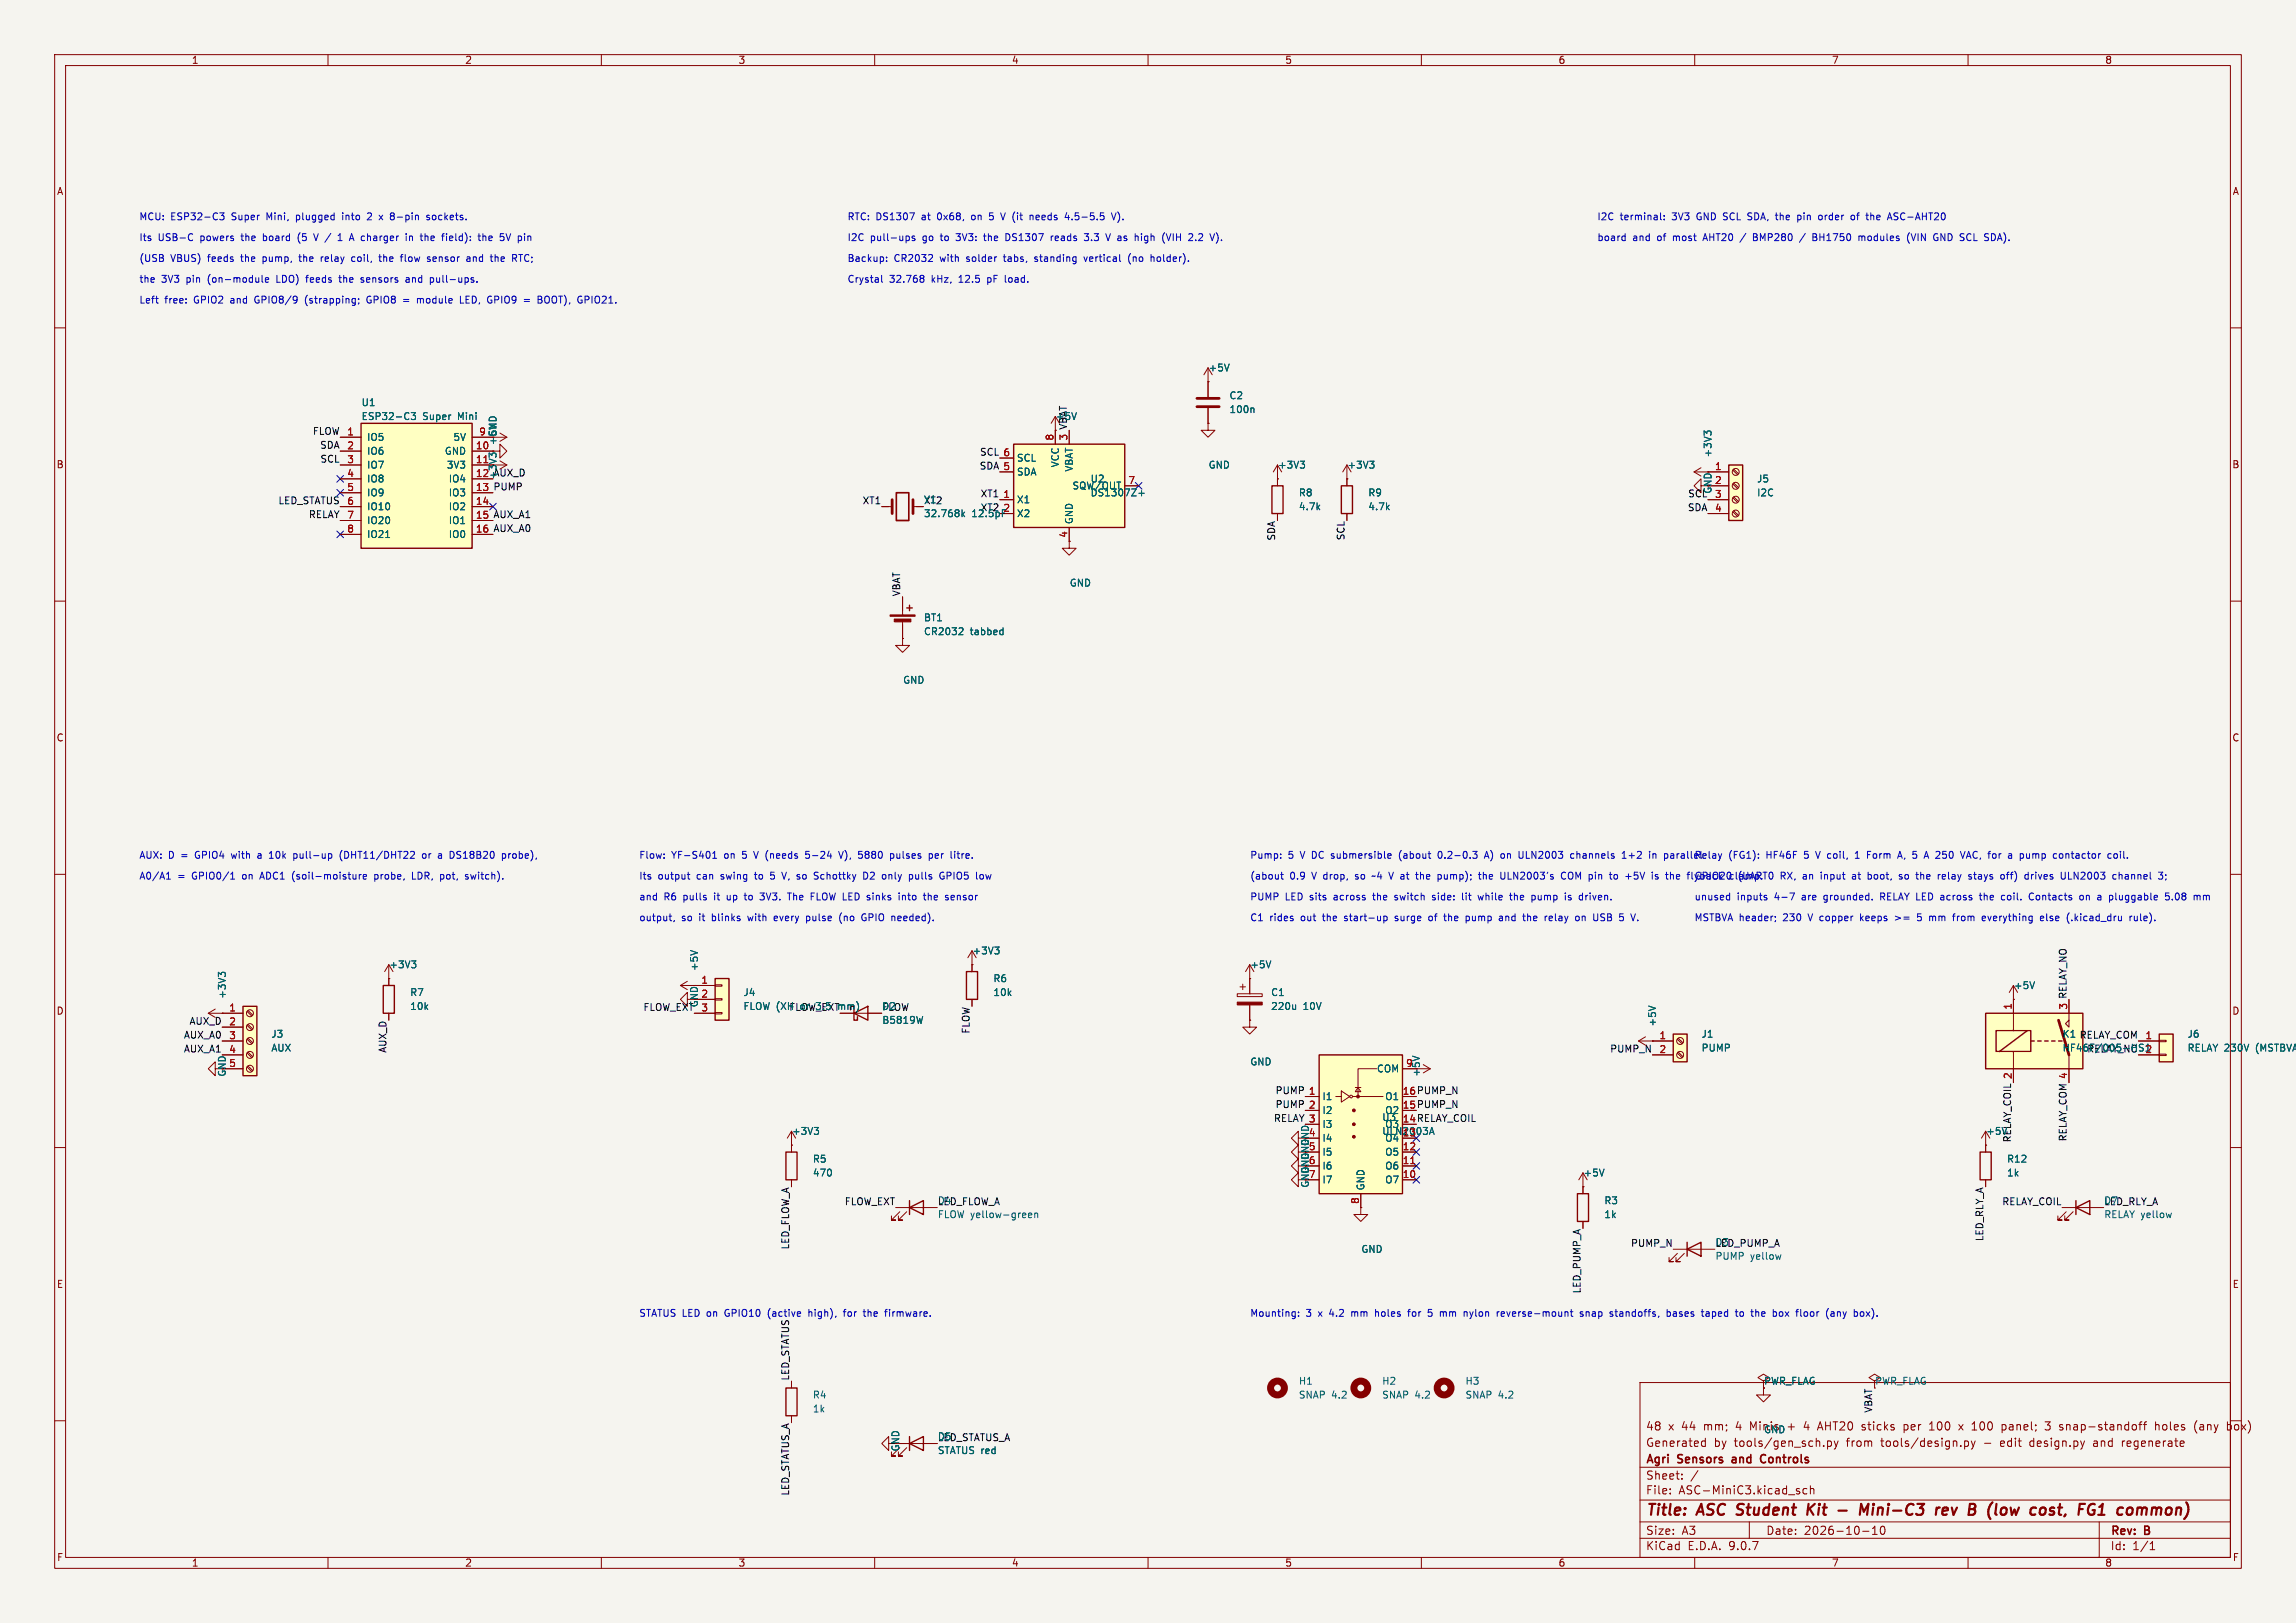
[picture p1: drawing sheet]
<svg xmlns="http://www.w3.org/2000/svg" width="420mm" height="297mm" viewBox="0 0 420 297" stroke-linecap="round" stroke-linejoin="round" font-family="sans-serif">
<defs><g id="words">
<g font-size="2.8" fill="#840000">
<text x="301" y="277.9">Title:</text>
<text x="310.6" y="277.9">ASC Student</text>
<text x="332.2" y="277.9">Kit</text>
<text x="343.5" y="277.9">Mini-C3</text>
<text x="358.2" y="277.9">rev</text>
<text x="365" y="277.9">B</text>
<text x="369.3" y="277.9">(low</text>
<text x="377.9" y="277.9">cost,</text>
<text x="387.5" y="277.9">FG1</text>
<text x="395.4" y="277.9">common)</text>
</g>
<g font-size="2.1" fill="#840000">
<text x="301" y="262">48</text>
<text x="305.1" y="262">x</text>
<text x="307.7" y="262">44</text>
<text x="311.8" y="262">mm;</text>
<text x="317.8" y="262">4</text>
<text x="320.6" y="262">Minis</text>
<text x="327.6" y="262">+</text>
<text x="330.7" y="262">4</text>
<text x="333.5" y="262">AHT20</text>
<text x="341.6" y="262">sticks</text>
<text x="349.4" y="262">per</text>
<text x="354.3" y="262">100</text>
<text x="359.9" y="262">x</text>
<text x="362.4" y="262">100</text>
<text x="368" y="262">panel;</text>
<text x="376.1" y="262">3</text>
<text x="378.9" y="262">snap-standoff</text>
<text x="396.5" y="262">holes</text>
<text x="403.8" y="262">(any</text>
<text x="410" y="262">box)</text>
<text x="301" y="268.2">Agri</text>
<text x="301" y="265">Generated</text>
<text x="307" y="268.2">Sensors</text>
<text x="313.5" y="265">by</text>
<text x="317.3" y="265">tools/gen_sch.py</text>
<text x="317.5" y="268.2">and</text>
<text x="323.4" y="268.2">Controls</text>
<text x="338" y="265">from</text>
<text x="344.4" y="265">tools/design.py</text>
<text x="363.3" y="265">-</text>
<text x="366.5" y="265">edit</text>
<text x="372" y="265">design.py</text>
<text x="383.8" y="265">and</text>
<text x="389.2" y="265">regenerate</text>
<text x="301" y="273.7">File:</text>
<text x="301" y="271">Sheet:</text>
<text x="307.1" y="273.7">ASC-MiniC3.kicad_sch</text>
<text x="301" y="281.1">Size:</text>
<text x="307.6" y="281.1">A3</text>
<text x="323" y="281.1">Date:</text>
<text x="330" y="281.1">2026-10-10</text>
<text x="386" y="281.3">Rev:</text>
<text x="392.4" y="281.3">B</text>
<text x="301" y="283.9">KiCad</text>
<text x="308.7" y="283.9">E.D.A.</text>
<text x="316.3" y="283.9">9.0.7</text>
<text x="386" y="283.9">Id:</text>
<text x="390.1" y="283.9">1/1</text>
</g>
<g font-size="1.8" fill="#840000">
<text x="35" y="11.9">1</text>
<text x="85" y="11.9">2</text>
<text x="135" y="11.9">3</text>
<text x="185" y="11.9">4</text>
<text x="235" y="11.9">5</text>
<text x="285" y="11.9">6</text>
<text x="335" y="11.9">7</text>
<text x="385" y="11.9">8</text>
<text x="10.3" y="35.9">A</text>
<text x="408.3" y="35.9">A</text>
<text x="10.3" y="85.9">B</text>
<text x="91" y="87.8" transform="rotate(-90 91 87.8)">+3V3</text>
<text x="408.2" y="85.9">B</text>
<text x="313.3" y="90.4" transform="rotate(-90 313.3 90.4)">GND</text>
<text x="195.3" y="98.5" transform="rotate(-90 195.3 98.5)">4</text>
<text x="10.3" y="135.9">C</text>
<text x="408.2" y="135.9">C</text>
<text x="10.3" y="185.9">D</text>
<text x="127.9" y="184.4" transform="rotate(-90 127.9 184.4)">GND</text>
<text x="408.2" y="185.9">D</text>
<text x="41.5" y="197.1" transform="rotate(-90 41.5 197.1)">GND</text>
<text x="259.9" y="197.1" transform="rotate(-90 259.9 197.1)">+5V</text>
<text x="256.5" y="200.4">16 PUMP_N</text>
<text x="256.5" y="202.9">15 PUMP_N</text>
<text x="239.3" y="208">4</text>
<text x="252.7" y="207.9">ULN2003A</text>
<text x="256.5" y="205.5">14 RELAY_COIL</text>
<text x="239.6" y="217.4" transform="rotate(-90 239.6 217.4)">GND</text>
<text x="10.3" y="235.9">E</text>
<text x="408.3" y="235.9">E</text>
<text x="322.6" y="253.6">PWR_FLAG</text>
<text x="164.7" y="265.7" transform="rotate(-90 164.7 265.7)">GND</text>
<text x="10.3" y="285.9">F</text>
<text x="35" y="286.9">1</text>
<text x="85" y="286.9">2</text>
<text x="135" y="286.9">3</text>
<text x="185" y="286.9">4</text>
<text x="235" y="286.9">5</text>
<text x="285" y="286.9">6</text>
<text x="335" y="286.9">7</text>
<text x="385" y="286.9">8</text>
<text x="408.3" y="285.9">F</text>
</g>
<g font-size="1.8" fill="#0000c2">
<text x="25.4" y="40.4">MCU:</text>
<text x="31.2" y="40.4">ESP32-C3</text>
<text x="42.5" y="40.4">Super</text>
<text x="49.1" y="40.4">Mini,</text>
<text x="54.6" y="40.4">plugged</text>
<text x="63.3" y="40.4">into</text>
<text x="68.1" y="40.4">2</text>
<text x="70.5" y="40.4">x</text>
<text x="72.7" y="40.4">8-pin</text>
<text x="79.5" y="40.4">sockets.</text>
<text x="154.9" y="40.4">RTC: DS1307</text>
<text x="168.7" y="40.4">at</text>
<text x="171.8" y="40.4">0x68,</text>
<text x="178.2" y="40.4">on</text>
<text x="181.7" y="40.4">5</text>
<text x="184" y="40.4">V (it</text>
<text x="189.6" y="40.4">needs</text>
<text x="196.3" y="40.4">4.5-5.5</text>
<text x="205.1" y="40.4">V).</text>
<text x="292.1" y="40.4">I2C</text>
<text x="296.4" y="40.4">terminal:</text>
<text x="306" y="40.4">3V3</text>
<text x="310.7" y="40.4">GND SCL SDA, the</text>
<text x="329.9" y="40.4">pin</text>
<text x="333.9" y="40.4">order</text>
<text x="340.1" y="40.4">of</text>
<text x="343.1" y="40.4">the</text>
<text x="347.3" y="40.4">ASC-AHT20</text>
<text x="25.4" y="44.2">Its</text>
<text x="28.9" y="44.2">USB-C</text>
<text x="36.8" y="44.2">powers</text>
<text x="44.5" y="44.2">the</text>
<text x="48.6" y="44.2">board</text>
<text x="55.1" y="44.2">(5</text>
<text x="58.4" y="44.2">V /</text>
<text x="63.1" y="44.2">1</text>
<text x="65.5" y="44.2">A charger</text>
<text x="76.1" y="44.2">in</text>
<text x="79.1" y="44.2">the</text>
<text x="83.2" y="44.2">field):</text>
<text x="90.1" y="44.2">the</text>
<text x="94.2" y="44.2">5V</text>
<text x="154.9" y="44.2">I2C</text>
<text x="159.2" y="44.2">pull-ups</text>
<text x="168.9" y="44.2">go</text>
<text x="172.4" y="44.2">to</text>
<text x="175.4" y="44.2">3V3:</text>
<text x="180.7" y="44.2">the</text>
<text x="184.8" y="44.2">DS1307</text>
<text x="193.3" y="44.2">reads</text>
<text x="199.7" y="44.2">3.3</text>
<text x="203.9" y="44.2">V as</text>
<text x="209.5" y="44.2">high</text>
<text x="214.7" y="44.2">(VIH</text>
<text x="219.8" y="44.2">2.2</text>
<text x="292.1" y="44.2">board</text>
<text x="298.7" y="44.2">and</text>
<text x="303.3" y="44.2">of</text>
<text x="306.3" y="44.2">most</text>
<text x="312.1" y="44.2">AHT20</text>
<text x="321.6" y="44.2">BMP280</text>
<text x="332.9" y="44.2">BH1750</text>
<text x="341.5" y="44.2">modules</text>
<text x="350.6" y="44.2">(VIN</text>
<text x="355.6" y="44.2">GND SCL SDA).</text>
<text x="25.4" y="51.8">the</text>
<text x="25.4" y="48">(USB</text>
<text x="29.5" y="51.8">3V3</text>
<text x="31.2" y="48">VBUS)</text>
<text x="34.2" y="51.8">pin</text>
<text x="38.1" y="48">feeds</text>
<text x="38.3" y="51.8">(on-module</text>
<text x="44.4" y="48">the</text>
<text x="48.5" y="48">pump,</text>
<text x="51.1" y="51.8">LDO)</text>
<text x="55.4" y="48">the</text>
<text x="56.7" y="51.8">feeds</text>
<text x="59.6" y="48">relay</text>
<text x="63" y="51.8">the</text>
<text x="65.4" y="48">coil,</text>
<text x="67.1" y="51.8">sensors</text>
<text x="70.7" y="48">the</text>
<text x="74.8" y="48">flow</text>
<text x="75.5" y="51.8">and</text>
<text x="79.9" y="48">sensor</text>
<text x="80.1" y="51.8">pull-ups.</text>
<text x="87.3" y="48">and</text>
<text x="91.9" y="48">the</text>
<text x="96" y="48">RTC;</text>
<text x="154.9" y="48">Backup:</text>
<text x="154.9" y="51.8">Crystal</text>
<text x="162.7" y="51.8">32.768</text>
<text x="163.5" y="48">CR2032</text>
<text x="170.5" y="51.8">kHz,</text>
<text x="172.1" y="48">with</text>
<text x="175.7" y="51.8">12.5</text>
<text x="177.1" y="48">solder</text>
<text x="181.1" y="51.8">pF</text>
<text x="184.1" y="48">tabs,</text>
<text x="184.5" y="51.8">load.</text>
<text x="189.9" y="48">standing</text>
<text x="199.2" y="48">vertical</text>
<text x="207.5" y="48">(no</text>
<text x="211.8" y="48">holder).</text>
<text x="25.4" y="55.6">Left</text>
<text x="30.1" y="55.6">free:</text>
<text x="35.6" y="55.6">GPIO2</text>
<text x="42.5" y="55.6">and</text>
<text x="47.1" y="55.6">GPIO8/9</text>
<text x="56.5" y="55.6">(strapping;</text>
<text x="68" y="55.6">GPIO8</text>
<text x="74.8" y="55.6">=</text>
<text x="77.6" y="55.6">module</text>
<text x="85.6" y="55.6">LED,</text>
<text x="90.9" y="55.6">GPIO9</text>
<text x="97.7" y="55.6">=</text>
<text x="100.5" y="55.6">BOOT),</text>
<text x="108" y="55.6">GPIO21.</text>
<text x="25.4" y="157.2">AUX:</text>
<text x="25.4" y="161">A0/A1</text>
<text x="30.8" y="157.2">D =</text>
<text x="32.5" y="161">=</text>
<text x="35.2" y="161">GPIO0/1</text>
<text x="36" y="157.2">GPIO4</text>
<text x="42.8" y="157.2">with</text>
<text x="44.6" y="161">on</text>
<text x="47.8" y="157.2">a</text>
<text x="48.1" y="161">ADC1</text>
<text x="50.1" y="157.2">10k</text>
<text x="54.1" y="161">(soil-moisture</text>
<text x="54.8" y="157.2">pull-up</text>
<text x="63.4" y="157.2">(DHT11/DHT22</text>
<text x="69.4" y="161">probe,</text>
<text x="76.5" y="161">LDR,</text>
<text x="78.8" y="157.2">or</text>
<text x="81.8" y="161">pot,</text>
<text x="81.9" y="157.2">a</text>
<text x="84.2" y="157.2">DS18B20</text>
<text x="86.6" y="161">switch).</text>
<text x="93.9" y="157.2">probe),</text>
<text x="116.8" y="161">Its</text>
<text x="116.8" y="157.2">Flow:</text>
<text x="120.4" y="161">output</text>
<text x="122.8" y="157.2">YF-S401</text>
<text x="127.6" y="161">can</text>
<text x="132.1" y="161">swing</text>
<text x="132.6" y="157.2">on</text>
<text x="136.1" y="157.2">5</text>
<text x="138.5" y="157.2">V (needs</text>
<text x="138.6" y="161">to</text>
<text x="141.6" y="161">5</text>
<text x="144" y="161">V, so</text>
<text x="148.2" y="157.2">5-24</text>
<text x="150.2" y="161">Schottky</text>
<text x="154.6" y="157.2">V),</text>
<text x="158.3" y="157.2">5880</text>
<text x="159.4" y="161">D2</text>
<text x="163.1" y="161">only</text>
<text x="164.3" y="157.2">pulses</text>
<text x="168.2" y="161">pulls</text>
<text x="171.6" y="157.2">per</text>
<text x="174" y="161">GPIO5</text>
<text x="175.8" y="157.2">litre.</text>
<text x="180.9" y="161">low</text>
<text x="228.6" y="161">(about</text>
<text x="228.6" y="157.2">Pump:</text>
<text x="235.6" y="157.2">5</text>
<text x="235.9" y="161">0.9</text>
<text x="238" y="157.2">V DC submersible</text>
<text x="240.1" y="161">V drop,</text>
<text x="248.4" y="161">so</text>
<text x="251.7" y="161">~4</text>
<text x="255" y="161">V at</text>
<text x="256.6" y="157.2">(about</text>
<text x="260.3" y="161">the</text>
<text x="263.9" y="157.2">0.2-0.3</text>
<text x="264.5" y="161">pump);</text>
<text x="272.2" y="161">the</text>
<text x="272.7" y="157.2">A)</text>
<text x="275.8" y="157.2">on</text>
<text x="276.4" y="161">ULN2003's</text>
<text x="279.3" y="157.2">ULN2003</text>
<text x="287.7" y="161">COM pin</text>
<text x="289" y="157.2">channels</text>
<text x="297" y="161">to</text>
<text x="298.6" y="157.2">1+2</text>
<text x="300" y="161">+5V</text>
<text x="303.8" y="157.2">in</text>
<text x="305.1" y="161">is</text>
<text x="306.7" y="157.2">parallel</text>
<text x="307.9" y="161">theGPIO20</text>
<text x="309.9" y="157.2">Relay</text>
<text x="312" y="161">flyback (UART0</text>
<text x="316.2" y="157.2">(FG1):</text>
<text x="320" y="161">clamp. RX,</text>
<text x="323.2" y="157.2">HF46F</text>
<text x="330.1" y="161">an</text>
<text x="330.3" y="157.2">5</text>
<text x="332.7" y="157.2">V coil,</text>
<text x="333.6" y="161">input</text>
<text x="339.5" y="161">at</text>
<text x="342.5" y="161">boot,</text>
<text x="342.6" y="157.2">Form</text>
<text x="348.5" y="161">so</text>
<text x="348.5" y="157.2">A, 5</text>
<text x="351.8" y="161">the</text>
<text x="353.8" y="157.2">A 250</text>
<text x="356" y="161">relay</text>
<text x="360.8" y="157.2">VAC, for</text>
<text x="361.8" y="161">stays</text>
<text x="367.9" y="161">off)</text>
<text x="369.9" y="157.2">a</text>
<text x="372.2" y="157.2">pump</text>
<text x="372.5" y="161">drives</text>
<text x="378.5" y="157.2">contactor</text>
<text x="379.3" y="161">ULN2003</text>
<text x="388.7" y="157.2">coil.</text>
<text x="389" y="161">channel</text>
<text x="116.8" y="164.9">and</text>
<text x="121.5" y="164.9">R6</text>
<text x="125.1" y="164.9">pulls</text>
<text x="130.9" y="164.9">it</text>
<text x="133.4" y="164.9">up</text>
<text x="136.9" y="164.9">to</text>
<text x="140" y="164.9">3V3.</text>
<text x="145.2" y="164.9">The</text>
<text x="149.6" y="164.9">FLOW LED sinks</text>
<text x="166.3" y="164.9">into</text>
<text x="171.1" y="164.9">the</text>
<text x="175.2" y="164.9">sensor</text>
<text x="228.6" y="164.9">PUMP</text>
<text x="235.1" y="164.9">LED sits</text>
<text x="244.3" y="164.9">across</text>
<text x="251.7" y="164.9">the</text>
<text x="255.8" y="164.9">switch</text>
<text x="262.9" y="164.9">side:</text>
<text x="268.5" y="164.9">lit</text>
<text x="271.7" y="164.9">while</text>
<text x="277.7" y="164.9">the</text>
<text x="281.9" y="164.9">pump</text>
<text x="288.2" y="164.9">is</text>
<text x="291" y="164.9">driven.</text>
<text x="309.9" y="164.9">unused</text>
<text x="317.8" y="164.9">inputs</text>
<text x="324.7" y="164.9">4-7</text>
<text x="329.9" y="164.9">are</text>
<text x="334.1" y="164.9">grounded.</text>
<text x="344.6" y="164.9">RELAY LED across</text>
<text x="363.5" y="164.9">the</text>
<text x="367.6" y="164.9">coil.</text>
<text x="372.9" y="164.9">Contacts</text>
<text x="382.3" y="164.9">on</text>
<text x="385.8" y="164.9">a</text>
<text x="388.1" y="164.9">pluggable</text>
<text x="398.6" y="164.9">5.08</text>
<text x="404" y="164.9">mm</text>
<text x="116.8" y="168.7">output,</text>
<text x="124.7" y="168.7">so</text>
<text x="128" y="168.7">it</text>
<text x="130.5" y="168.7">blinks</text>
<text x="137.3" y="168.7">with</text>
<text x="142.3" y="168.7">every</text>
<text x="148.4" y="168.7">pulse</text>
<text x="154.6" y="168.7">(no</text>
<text x="158.9" y="168.7">GPIO needed).</text>
<text x="228.6" y="168.7">C1</text>
<text x="232.3" y="168.7">rides</text>
<text x="238.1" y="168.7">out</text>
<text x="242.3" y="168.7">the</text>
<text x="246.4" y="168.7">start-up</text>
<text x="255.9" y="168.7">surge</text>
<text x="262.2" y="168.7">of</text>
<text x="265.3" y="168.7">the</text>
<text x="269.4" y="168.7">pump</text>
<text x="275.7" y="168.7">and</text>
<text x="280.3" y="168.7">the</text>
<text x="284.5" y="168.7">relay</text>
<text x="290.3" y="168.7">on</text>
<text x="293.8" y="168.7">USB</text>
<text x="298.8" y="168.7">5</text>
<text x="309.9" y="168.7">MSTBVA header;</text>
<text x="326.3" y="168.7">230</text>
<text x="331.1" y="168.7">V copper</text>
<text x="341" y="168.7">keeps</text>
<text x="347.5" y="168.7">&gt;=</text>
<text x="351.8" y="168.7">5</text>
<text x="354.2" y="168.7">mm</text>
<text x="358.8" y="168.7">from</text>
<text x="364.3" y="168.7">everything</text>
<text x="375.1" y="168.7">else</text>
<text x="380.2" y="168.7">(.kicad_dru</text>
<text x="391.9" y="168.7">rule).</text>
<text x="116.8" y="241">STATUS LED on</text>
<text x="132.9" y="241">GPIO10</text>
<text x="140.9" y="241">(active</text>
<text x="148.6" y="241">high),</text>
<text x="155.3" y="241">for</text>
<text x="159.1" y="241">the</text>
<text x="163.2" y="241">firmware.</text>
<text x="228.6" y="241">Mounting:</text>
<text x="238.9" y="241">3</text>
<text x="241.3" y="241">x</text>
<text x="243.5" y="241">4.2</text>
<text x="247.7" y="241">mm</text>
<text x="252.2" y="241">holes</text>
<text x="258.5" y="241">for</text>
<text x="262.3" y="241">5</text>
<text x="264.7" y="241">mm</text>
<text x="269.3" y="241">nylon</text>
<text x="275.5" y="241">reverse-mount</text>
<text x="290.9" y="241">snap</text>
<text x="296.6" y="241">standoffs,</text>
<text x="307.2" y="241">bases</text>
<text x="313.8" y="241">taped</text>
<text x="320.2" y="241">to</text>
<text x="323.3" y="241">the</text>
<text x="327.4" y="241">box</text>
<text x="331.9" y="241">floor</text>
<text x="337.6" y="241">(any</text>
<text x="342.8" y="241">box).</text>
</g>
<g font-size="1.8" fill="#006464">
<text x="221" y="68.2">+5V</text>
<text x="66" y="77.1">ESP32-C3</text>
<text x="66" y="74.5">U1</text>
<text x="77.3" y="77.1">Super</text>
<text x="83.9" y="77.1">Mini</text>
<text x="193" y="77.1">+5V</text>
<text x="224.8" y="73.3">C2</text>
<text x="224.8" y="75.8">100n</text>
<text x="67.1" y="80.9">IO5</text>
<text x="67.1" y="83.4">IO6</text>
<text x="81.3" y="83.4">GND</text>
<text x="82.8" y="80.9">5V</text>
<text x="91" y="81.6" transform="rotate(-90 91 81.6)">+5V</text>
<text x="91" y="80" transform="rotate(-90 91 80)">GND</text>
<text x="313.3" y="83.8" transform="rotate(-90 313.3 83.8)">+3V3</text>
<text x="67.1" y="86">IO7</text>
<text x="67.1" y="88.5">IO8</text>
<text x="81.6" y="86">3V3</text>
<text x="82" y="88.5">IO4</text>
<text x="185.9" y="84.7">SCL</text>
<text x="185.9" y="87.2">SDA</text>
<text x="193.9" y="85.6" transform="rotate(-90 193.9 85.6)">VCC</text>
<text x="196.1" y="89.8">SQW/OUT</text>
<text x="196.4" y="86.4" transform="rotate(-90 196.4 86.4)">VBAT</text>
<text x="199.4" y="88.5">U2</text>
<text x="221" y="86">GND</text>
<text x="233.7" y="86">+3V3</text>
<text x="246.4" y="86">+3V3</text>
<text x="321.3" y="88.5">J5</text>
<text x="67.1" y="91">IO9</text>
<text x="67.1" y="93.6">IO10</text>
<text x="82" y="91">IO3</text>
<text x="82" y="93.6">IO2</text>
<text x="168.9" y="92.3">Y1</text>
<text x="168.9" y="94.8">32.768k</text>
<text x="177.8" y="94.8">12.5pF</text>
<text x="179.3" y="93.6">XT2</text>
<text x="183.4" y="93.7">2</text>
<text x="185.9" y="92.3">X1</text>
<text x="185.9" y="94.8">X2</text>
<text x="199.4" y="91">DS1307Z+</text>
<text x="237.5" y="91">R8</text>
<text x="237.5" y="93.6">4.7k</text>
<text x="250.2" y="91">R9</text>
<text x="250.2" y="93.6">4.7k</text>
<text x="308.7" y="91.1">SCL</text>
<text x="321.3" y="91">I2C</text>
<text x="67.1" y="96.1">IO20</text>
<text x="67.1" y="98.7">IO21</text>
<text x="82" y="96.1">IO1</text>
<text x="82" y="98.7">IO0</text>
<text x="196.4" y="96" transform="rotate(-90 196.4 96)">GND</text>
<text x="195.6" y="107.5">GND</text>
<text x="168.9" y="113.9">BT1</text>
<text x="168.9" y="116.4">CR2032</text>
<text x="177.5" y="116.4">tabbed</text>
<text x="165.1" y="125.3">GND</text>
<text x="71.1" y="177.4">+3V3</text>
<text x="127.9" y="177.8" transform="rotate(-90 127.9 177.8)">+5V</text>
<text x="177.8" y="174.9">+3V3</text>
<text x="181.6" y="179.9">R6</text>
<text x="228.6" y="177.4">+5V</text>
<text x="41.5" y="182.9" transform="rotate(-90 41.5 182.9)">+3V3</text>
<text x="74.9" y="182.5">R7</text>
<text x="74.9" y="185">10k</text>
<text x="135.9" y="182.5">J4</text>
<text x="135.9" y="185">FLOW (XH</text>
<text x="146.5" y="185">or</text>
<text x="149.6" y="185">3.5</text>
<text x="153.8" y="185">mm)</text>
<text x="161.3" y="185">D2</text>
<text x="181.6" y="182.5">10k</text>
<text x="232.4" y="182.5">C1</text>
<text x="232.4" y="185">220u</text>
<text x="238.4" y="185">10V</text>
<text x="368.3" y="181.2">+5V</text>
<text x="49.5" y="190.1">J3</text>
<text x="161.3" y="187.6">B5819W</text>
<text x="303.1" y="188" transform="rotate(-90 303.1 188)">+5V</text>
<text x="311.2" y="190.1">J1</text>
<text x="377.2" y="190.1">K1</text>
<text x="400.1" y="190.1">J6</text>
<text x="49.5" y="192.6">AUX</text>
<text x="228.6" y="195.2">GND</text>
<text x="251.8" y="196.4">COM</text>
<text x="311.2" y="192.6">PUMP</text>
<text x="377.2" y="192.6">HF46F/005-HS1</text>
<text x="381.7" y="192.7">RELAY_NO 2</text>
<text x="400.1" y="192.6">RELAY 230V</text>
<text x="412.7" y="192.6">(MSTBVA)</text>
<text x="241.8" y="201.5">I1</text>
<text x="253.3" y="201.5">O1</text>
<text x="144.8" y="207.9">+3V3</text>
<text x="239.6" y="209.8" transform="rotate(-90 239.6 209.8)">GND</text>
<text x="241.8" y="204.1">I2</text>
<text x="241.8" y="206.6">I3</text>
<text x="241.8" y="209.1">I4</text>
<text x="252.7" y="205.3">U3</text>
<text x="253.3" y="204.1">O2</text>
<text x="253.3" y="206.6">O3</text>
<text x="253.3" y="209.1">O4</text>
<text x="363.2" y="207.9">+5V</text>
<text x="368" y="209.1" transform="rotate(-90 368 209.1)">RELAY_COIL 2</text>
<text x="148.6" y="213">R5</text>
<text x="148.6" y="215.5">470</text>
<text x="239.3" y="210.6">5</text>
<text x="239.3" y="213.1">6</text>
<text x="239.3" y="215.6">7</text>
<text x="239.6" y="214.9" transform="rotate(-90 239.6 214.9)">GND</text>
<text x="241.8" y="211.7">I5</text>
<text x="241.8" y="214.2">I6</text>
<text x="253.3" y="211.7">O5</text>
<text x="253.3" y="214.2">O6</text>
<text x="289.6" y="215.5">+5V</text>
<text x="367" y="213">R12</text>
<text x="367" y="215.5">1k</text>
<text x="241.8" y="216.8">I7</text>
<text x="249.8" y="217.9" transform="rotate(-90 249.8 217.9)">GND</text>
<text x="253.3" y="216.8">O7</text>
<text x="293.4" y="220.6">R3</text>
<text x="171.5" y="223.1">FLOW yellow-green</text>
<text x="293.4" y="223.1">1k</text>
<text x="384.8" y="223.1">RELAY yellow</text>
<text x="248.9" y="229.5">GND</text>
<text x="313.7" y="230.7">PUMP</text>
<text x="320.2" y="230.7">yellow</text>
<text x="148.6" y="256.1">R4</text>
<text x="237.5" y="253.6">H1</text>
<text x="237.5" y="256.1">SNAP</text>
<text x="243.6" y="256.1">4.2</text>
<text x="252.7" y="253.6">H2</text>
<text x="252.7" y="256.1">SNAP</text>
<text x="258.8" y="256.1">4.2</text>
<text x="268" y="253.6">H3</text>
<text x="268" y="256.1">SNAP</text>
<text x="274" y="256.1">4.2</text>
<text x="342.9" y="253.6">PWR_FLAG</text>
<text x="148.6" y="258.7">1k</text>
<text x="171.5" y="263.8">D5</text>
<text x="322.6" y="262.5">GND</text>
<text x="171.5" y="266.3">STATUS red</text>
</g>
<g font-size="1.8" fill="#0f0f0f">
<text x="57.1" y="79.7">FLOW 1</text>
<text x="58.5" y="82.2">SDA</text>
<text x="179.2" y="83.5">SCL 6</text>
<text x="195.3" y="80.7" transform="rotate(-90 195.3 80.7)">3 VBAT</text>
<text x="58.5" y="84.7">SCL</text>
<text x="90.2" y="87.3">AUX_D</text>
<text x="90.2" y="89.8">PUMP</text>
<text x="179.1" y="86">SDA 5</text>
<text x="50.8" y="92.4">LED_STATUS 6</text>
<text x="56.4" y="94.9">RELAY 7</text>
<text x="90.2" y="94.9">AUX_A1</text>
<text x="157.7" y="92.4">XT1</text>
<text x="168.9" y="92.4">XT2</text>
<text x="179.3" y="91.1">XT1</text>
<text x="308.6" y="93.6">SDA</text>
<text x="90.2" y="97.4">AUX_A0</text>
<text x="233.3" y="99" transform="rotate(-90 233.3 99)">SDA</text>
<text x="246" y="99" transform="rotate(-90 246 99)">SCL</text>
<text x="164.8" y="109.2" transform="rotate(-90 164.8 109.2)">VBAT</text>
<text x="117.6" y="185.1">FLOW_EXT 3</text>
<text x="161.3" y="185.1">FLOW</text>
<text x="378.2" y="184.9" transform="rotate(-90 378.2 184.9)">3 RELAY_NO</text>
<text x="33.5" y="190.2">AUX_A0</text>
<text x="34.6" y="187.6">AUX_D</text>
<text x="177.5" y="189.3" transform="rotate(-90 177.5 189.3)">FLOW</text>
<text x="377.2" y="190.1">K1 RELAY_COM 1</text>
<text x="33.5" y="192.7">AUX_A1</text>
<text x="70.8" y="192.8" transform="rotate(-90 70.8 192.8)">AUX_D</text>
<text x="294.4" y="192.7">PUMP_N</text>
<text x="233.2" y="202.9">PUMP 2</text>
<text x="233.2" y="200.3">PUMP 1</text>
<text x="232.9" y="205.4">RELAY 3</text>
<text x="378.1" y="209" transform="rotate(-90 378.1 209)">RELAY_COM 4</text>
<text x="154.4" y="220.6">FLOW_EXT</text>
<text x="171.4" y="220.6">LED_FLOW_A</text>
<text x="171.5" y="220.6">D4</text>
<text x="366.2" y="220.6">RELAY_COIL</text>
<text x="384.8" y="220.6">LED_RLY_A</text>
<text x="384.8" y="220.6">D7</text>
<text x="362.9" y="227.2" transform="rotate(-90 362.9 227.2)">LED_RLY_A</text>
<text x="144.4" y="228.7" transform="rotate(-90 144.4 228.7)">LED_FLOW_A</text>
<text x="298.2" y="228.3">PUMP_N</text>
<text x="313.7" y="228.3">LED_PUMP_A</text>
<text x="313.7" y="228.2">D3</text>
<text x="289.2" y="236.8" transform="rotate(-90 289.2 236.8)">LED_PUMP_A</text>
<text x="144.4" y="252.7" transform="rotate(-90 144.4 252.7)">LED_STATUS</text>
<text x="171.4" y="263.8">LED_STATUS_A</text>
<text x="342.6" y="258.6" transform="rotate(-90 342.6 258.6)">VBAT</text>
<text x="144.4" y="273.8" transform="rotate(-90 144.4 273.8)">LED_STATUS_A</text>
</g>
<g font-size="1.8" fill="#a90000">
<text x="63.4" y="82.3">2</text>
<text x="63.4" y="79.8">1</text>
<text x="87" y="82.3">10</text>
<text x="87.6" y="79.8">9</text>
<text x="183.4" y="83.6">6</text>
<text x="192.8" y="80.7" transform="rotate(-90 192.8 80.7)">8</text>
<text x="195.3" y="80.7" transform="rotate(-90 195.3 80.7)">3</text>
<text x="63.4" y="84.8">3</text>
<text x="63.4" y="87.4">4</text>
<text x="63.4" y="89.9">5</text>
<text x="87" y="84.8">11</text>
<text x="87" y="87.4">12</text>
<text x="87" y="89.9">13</text>
<text x="183.4" y="86.1">5</text>
<text x="206.3" y="88.6">7</text>
<text x="313.6" y="86.1">1</text>
<text x="313.6" y="88.6">2</text>
<text x="63.4" y="92.5">6</text>
<text x="63.4" y="95">7</text>
<text x="87" y="92.5">14</text>
<text x="87" y="95">15</text>
<text x="183.4" y="91.2">1</text>
<text x="313.6" y="91.2">3</text>
<text x="313.6" y="93.7">4</text>
<text x="63.4" y="97.5">8</text>
<text x="87" y="97.5">16</text>
<text x="41.8" y="185.2">1</text>
<text x="128.2" y="180.1">1</text>
<text x="128.2" y="182.6">2</text>
<text x="128.2" y="185.2">3</text>
<text x="368" y="184.9" transform="rotate(-90 368 184.9)">1</text>
<text x="378.2" y="184.9" transform="rotate(-90 378.2 184.9)">3</text>
<text x="41.8" y="187.7">2</text>
<text x="41.8" y="190.2">3</text>
<text x="303.5" y="190.2">1</text>
<text x="392.4" y="190.2">1</text>
<text x="41.8" y="192.8">4</text>
<text x="41.8" y="195.3">5</text>
<text x="257.1" y="195.3">9</text>
<text x="303.5" y="192.8">2</text>
<text x="368" y="197.6" transform="rotate(-90 368 197.6)">2</text>
<text x="378.2" y="197.6" transform="rotate(-90 378.2 197.6)">4</text>
<text x="392.4" y="192.8">2</text>
<text x="239.3" y="200.4">1</text>
<text x="239.3" y="202.9">2</text>
<text x="256.5" y="200.4">16</text>
<text x="256.5" y="202.9">15</text>
<text x="239.3" y="205.5">3</text>
<text x="256.5" y="208">13</text>
<text x="256.5" y="205.5">14</text>
<text x="256.5" y="210.6">12</text>
<text x="256.5" y="213.1">11</text>
<text x="256.5" y="215.6">10</text>
<text x="248.7" y="220.4" transform="rotate(-90 248.7 220.4)">8</text>
</g>
</g></defs>
<path d="M0 0h420v297h-420z" fill="#f5f4ef" stroke="#f5f4ef" stroke-width=".18"/>
<g fill="none" stroke="#840000" stroke-width=".18">
<path d="M10 10h400v277h-400zM12 12h396v273h-396zM60 10v2M110 10v2M160 10v2M210 10v2M260 10v2M310 10v2M360 10v2M10 60h2M408 60h2M10 110h2"/>
<path d="M408 110h2M10 160h2M408 160h2M10 210h2M237.5 215.9v-1.3l-1.3 1.3 1.3 1.3v-1.3h1.3M408 210h2M300 253h108v32h-108zM10 260h2M300 278.5h108M300 274.5h108M300 268.5h108M305.5 273.2v.2"/>
<path d="M305.5 272.5v.1M307.7 270.5v.2M307.7 269.8v.1M310.6 269.1l-1.3 1.9M311.4 264.6h.5M311.4 263.8h.5M311.9 263.2v1.5M320 278.5v3M329 272.9l.2 .2-.2 .3M329 272.4l.2 .1M330.4 260.1l-.4 1.1h.9M330.5 272.5l-.4-.1-.3 .3v.4l.1 .2h.6"/>
<path d="M331.2 272.5l.2-.1 .3 .1 .1 .9M331.2 271.9v1.5M332.6 261.3h.7M332.9 260.2l-.5 1.5M334.3 263.8l.4-.1 .3 .3v.4l-.1 .2h-.6M334.3 263.7v1.5M335.5 263.7l.4 1M335.9 264.7l-.4 .5M336.2 263.7l-.3 1M340.6 261l.1 .1 .3 .1M340.6 261.6l.4 .1M341 260.7l-.3 .1-.1 .1"/>
<path d="M342.5 279.7l.4-.4v1.5M344.1 279.4l.2-.1a.8 .8 0 0 1 .5 .7 .8 .8 0 0 1-.5 .8l-.2-.2-.2-.4zM348.3 261.6h.6M348.3 260.8h.6M348.3 260.7v1.5M352.9 261.7h.9M353.1 260.5l.3-.3v1.5M358.3 260.7l.8 1M359.1 260.7l-.8 1M359.4 263.8l.4-.1 .3 .3v.4l-.2 .2h-.5M359.4 263.7v1.5M360.6 263.7l.3 1"/>
<path d="M360.9 264.7l-.3 .5M361.3 263.7l-.4 1M366.4 260.7l.4 .1 .1 .2v.5l-.5 .2M371.4 263.8v.7M374.1 260.2h.9l-.5 .6 .4 .1v.6l-.2 .2-.5-.1M378 260.7v1M378.2 260.7l-.2 .1M383.4 263.7l-.4 .1M383.5 264.1h-.3a.29 .29 0 0 0-.3 .3 .29 .29 0 0 0 .3 .3h.3M384 278.5v6.5M388.2 263.7v1M388.7 263.7l-.3 .1-.2 .2"/>
<path d="M392.1 260.7h.6M392.7 260.2l-.4 .2v1.3M394.3 260.8l.2-.1 .4 .1v.9M394.3 260.2v1.5M396.1 260.7l-.4 .1-.1 .2 .1 .5 .4 .2M402.4 260.8h.6l.1 .9M403.1 261l-.5 .1a.29 .29 0 0 0-.2 .3 .29 .29 0 0 0 .2 .3l.5-.1M408 260h2M409.4 260.8l-.4-.1-.3 .3v.4l.2 .2h.5M60 285v2M110 285v2M160 285v2"/>
<path d="M210 285v2M260 285v2M300 281.5h108M310 285v2M340.7 280.2h1.2M342.5 280.8h.9M360 285v2M393.3 283.6h.9M393.3 282.5l.4-.4v1.5"/>
</g>
<g fill="none" stroke="#840000" stroke-width=".4">
<path d="M330.8 275.2l-.2 2M331 276.1l.7 1.1M332 275.2l-1.3 1.1M336.3 276.4h1.5M340.2 277.2l.2-2 .5 1.4 .9-1.4-.3 2M342.6 275.9l-.1 1.3M342.7 275.2l-.1 .1 .1 .1M354.8 275.9l-.4 .1M355.3 276.5l1-.2v-.3l-.2-.1-.6 .1-.2 .9 .2 .3 .6-.1M357 275.9l.3 1.3 .7-1.3M361.3 275.6l-.3-.4h-.7l-.2 2M364.5 274.9a2.35 2.35 0 0 0-.4 3.1"/>
<path d="M368 277.2l.5-.9 .3 .9M376.5 275.9h.7M376.8 275.2l-.2 1.7 .1 .2 .3 .1M393.8 276l.5-.1 .2 .3M394.5 276.2l-.1 1M394.8 275.9l-.3 .3"/>
</g>
<path d="M316.9 267.2v.4M322.9 266.3a.74 .74 0 0 0-.9 .5 .74 .74 0 0 0 .5 .9l.4-.1" fill="none" stroke="#840000" stroke-width=".3"/>
<circle cx="233.7" cy="254" r="1.27" fill="none" stroke="#840000" stroke-width="1.3"/>
<path d="M130.8 179.1h2.5v7.6h-2.5z" fill="#ffffc2"/>
<path d="M130.8 179.1h2.5v7.6h-2.5z" fill="none" stroke="#840000" stroke-width=".25"/>
<g fill="none" stroke="#840000" stroke-width=".18">
<path d="M90.2 82.6h1.2v-1.3l1.3 1.3-1.3 1.2v-1.2M90.2 82.6h.1M90.2 85.1h2.5M91.4 84.3l1.3 .8M92.7 85.1l-1.3 .8M161.3 92.7h1.9M167 92.7h1.9M125.7 179.6l-1.2 .7M124.5 180.3h6.3M124.5 180.3l1.2 .8M127 182.9h3.8M127 185.4h3.8"/>
<path d="M130.8 180.2h1.3v.3h-1.3zM130.8 182.8h1.3v.2h-1.3zM130.8 185.3h1.3v.2h-1.3z"/>
</g>
<path d="M90 83.3l-.5-.4v.8M90 83.1l.2-.2h.3l.2 .2M176 93.3v1.3M176.1 94.1l.4 .5M176.5 93.7l-.5 .5M126.3 173.9l1.3 .5" fill="none" stroke="#006464" stroke-width=".18"/>
<path d="M163.2 91.4v2.6M167 91.4v2.6" fill="none" stroke="#840000" stroke-width=".51"/>
<path d="M164 90.2h2.2v5.1h-2.2z" fill="none" stroke="#840000" stroke-width=".3"/>
<path d="M44.4 184.2h2.6v12.7h-2.6z" fill="#ffffc2"/>
<path d="M44.4 184.2h2.6v12.7h-2.6zM70.1 180.3h2v5.1h-2z" fill="none" stroke="#840000" stroke-width=".25"/>
<g fill="none" stroke="#840000" stroke-width=".18">
<path d="M70.4 177.8l.7-1.3v3.8M71.1 179.1h.1M38.1 185.4h6.3M38.1 185.4l1.3 .8M39.4 195.6v-1.3l-1.3 1.3 1.3 1.3v-1.3h5M39.4 184.7l-1.3 .7M40.6 185.4h.1M40.6 188h3.8M40.6 190.5h3.8M40.6 193h3.8M45.2 185.1l.9 .8M45.2 187.6l.9 .9"/>
<path d="M45.2 190.2l.9 .8M45.2 192.7l.9 .8M45.2 195.2l.9 .9M45.4 184.9l.8 .9M45.4 187.5l.8 .8M45.4 190l.8 .8M45.4 192.5l.8 .9M45.4 195.1l.8 .8M71.1 185.4v1.3"/>
<circle cx="45.7" cy="185.4" r=".63"/>
<circle cx="45.7" cy="193" r=".63"/>
<circle cx="45.7" cy="195.6" r=".63"/>
<circle cx="45.7" cy="190.5" r=".63"/>
<circle cx="45.7" cy="188" r=".63"/>
</g>
<path d="M40.4 178.4l-.5-.5v.8M40.4 178.2l.3-.3h.3l.2 .3M75.3 175.8h.8l-.5 .5M75.8 176.3l.3 .3v.3l-.3 .2" fill="none" stroke="#006464" stroke-width=".18"/>
<path d="M185.4 81.3h20.3v15.2h-20.3z" fill="#ffffc2"/>
<path d="M185.4 81.3h20.3v15.2h-20.3zM232.7 88.9h2v5.1h-2zM245.4 88.9h2v5.1h-2z" fill="none" stroke="#840000" stroke-width=".25"/>
<g fill="none" stroke="#840000" stroke-width=".18">
<path d="M192.3 77.5l.7-1.3v5.1M193 78.7h.1M195.6 78.7v2.6M182.9 83.8h2.5M182.9 86.4h2.5M182.9 91.4h2.5M182.9 94h2.5M195.6 96.5v3.8h1.2l-1.2 1.3-1.3-1.3h1.3M205.7 88.9h2.6M233.7 87.6v1.3M233.7 94v1.3M245.6 86.4l.8-1.3v3.8"/>
<path d="M246.4 87.6h.1M246.4 94v1.3M309.9 86.4h2.5M309.9 86.4l1.2 .7M311.1 85.6l-1.2 .8"/>
</g>
<path d="M196.9 75.5l-.4 1.3M312.2 79.3l-.5-.4v.8M312.2 79.1l.3-.2h.3l.2 .2M208.3 90.3h1M208.8 89.8v.9M250.5 84.4h.8l-.4 .5M251.1 84.9l.2 .2v.3l-.2 .3" fill="none" stroke="#006464" stroke-width=".18"/>
<path d="M316.2 85.1h2.6v10.2h-2.6z" fill="#ffffc2"/>
<path d="M316.2 85.1h2.6v10.2h-2.6zM143.8 210.8h2v5.1h-2zM166.4 219.7v2.5M166.4 221l2.5-1.3v2.5zM143.8 254h2v5.1h-2zM166.4 264.2l2.5-1.3v2.5zM166.4 262.9v2.5" fill="none" stroke="#840000" stroke-width=".25"/>
<g fill="none" stroke="#840000" stroke-width=".18">
<path d="M312.4 86.4h3.8M312.4 88.9h3.8M312.4 91.4h3.8M312.4 94h3.8M317 86l.8 .9M317 88.6l.8 .8M317 91.1l.8 .8M317 93.6l.8 .9M317.1 85.9l.9 .8M317.1 88.4l.9 .8M317.1 90.9l.9 .9M317.1 93.5l.9 .8"/>
<path d="M144 208.3l.8-1.3v3.8M144.8 209.6h.1M144.8 215.9v1.3M237.5 213.4v-1.3l-1.3 1.3 1.3 1.2v-1.2h1.3M237.5 210.8v-1.2l-1.3 1.2 1.3 1.3v-1.3h1.3M237.5 208.3v-1.3l-1.3 1.3 1.3 1.3v-1.3h1.3M163.8 221h7.6M164.6 221.7l-1.5 1.6h.7h-.7v-.8M165.9 221.7l-1.6 1.6h.8h-.8v-.8M144.8 252.7v1.3M144.8 259.1v1.2M162.6 264.2v-1.3l-1.3 1.3 1.3 1.2v-1.2h8.8"/>
<path d="M164.6 264.9l-1.5 1.5h.7h-.7v-.7M165.9 264.9l-1.6 1.5h.8h-.8v-.7"/>
<circle cx="317.5" cy="86.4" r=".63"/>
<circle cx="317.5" cy="88.9" r=".63"/>
<circle cx="317.5" cy="94" r=".63"/>
<circle cx="317.5" cy="91.4" r=".63"/>
</g>
<path d="M148.9 206.3h.8l-.4 .5M149.5 206.8l.2 .2v.3l-.2 .3M239.3 210l-1.2 .7M188.1 222.4l.6-.1v-.3h-.4l-.2 .2 .1 .6h.5M189.3 222.1l.2-.1h.3v.8M189.3 222v.8" fill="none" stroke="#006464" stroke-width=".18"/>
<path d="M395 189.2h2.5v5.1h-2.5z" fill="#ffffc2"/>
<path d="M395 189.2h2.5v5.1h-2.5z" fill="none" stroke="#840000" stroke-width=".25"/>
<path d="M367.5 181.6l.8-1.3v2.6M368.3 182.9h.1M391.2 190.5h3.8M391.2 193h3.8M395 190.4h1.2v.2h-1.2zM395 192.9h1.2v.3h-1.2zM362.5 208.3l.7-1.3v2.6M363.2 209.6h.1M322.6 252.7l1-.6-1-.6-1 .6 1 .6v2.6h1.2l-1.2 1.2-1.3-1.2h1.3M342.9 252.7l1-.6-1-.6-1 .6 1 .6v1.3" fill="none" stroke="#840000" stroke-width=".18"/>
<path d="M372.2 179.6l-.5 1.3" fill="none" stroke="#006464" stroke-width=".18"/>
<path d="M363.2 185.4h17.8v10.2h-17.8z" fill="#ffffc2"/>
<path d="M368.3 182.9v5.7M368.3 192.4v5.7M378.5 182.9v5.1l-.7-.7 .7-.6M378.5 193v5.1M363.2 209.6v1.2M363.2 215.9v1.3M306.1 228.6h7.6M306.8 229.4l-1.5 1.5h.8h-.8v-.8M308.1 229.4l-1.5 1.5h.7h-.7v-.8M377.2 221h7.6M378 221.7l-1.6 1.6h.8h-.8v-.8M379.2 221.7l-1.5 1.6h.8h-.8v-.8" fill="none" stroke="#840000" stroke-width=".18"/>
<g fill="none" stroke="#840000" stroke-width=".25">
<path d="M363.2 185.4h17.8v10.2h-17.8zM365.1 188.6h6.4v3.8h-6.4zM370.8 188.6l-5 3.8M371.5 190.5h.6M372.7 190.5h.7M374 190.5h.6M375.3 190.5h.6M376.6 190.5h.6M362.2 210.8h2v5.1h-2zM379.7 219.7v2.5M308.6 228.6l2.5-1.3v2.6zM308.6 227.3v2.6"/>
<path d="M379.7 221l2.6-1.3v2.5z"/>
</g>
<path d="M376.6 186.7l1.9 6.3" fill="none" stroke="#840000" stroke-width=".51"/>
<path d="M325.8 229.6l-.3 .8M397.2 222l-.2 .8" fill="none" stroke="#006464" stroke-width=".18"/>
<g fill="none" stroke="#840000" stroke-width="1.3">
<circle cx="248.9" cy="254" r="1.27"/>
<circle cx="264.2" cy="254" r="1.27"/>
</g>
<path d="M241.3 193h15.2v25.4h-15.2z" fill="#ffffc2"/>
<path d="M241.3 193h15.2v25.4h-15.2z" fill="none" stroke="#840000" stroke-width=".25"/>
<g fill="none" stroke="#840000" stroke-width=".18">
<path d="M227.8 177.8l.8-1.3v5.4M228.6 179.1h.1M226.3 181.9h4.6v.5h-4.6zM226.8 180.6h1M227.3 180.1v1M228.6 186.7v1.3h1.3l-1.3 1.2-1.3-1.2h1.3M228.6 186.7h.1M228.6 183.9v2.8M245.4 199.6l1.5 1.1-1.5 1zM247.9 199h1M248.4 199l.5 .8h-1zM251.8 195.6h-3.4v5.1"/>
<path d="M256.5 195.6h5.1M260.3 194.8l1.3 .8M261.6 195.6l-1.3 .7M238.8 200.7h2.5M238.8 203.2h2.5M238.8 205.7h2.5M238.8 208.3h2.5M238.8 210.8h2.5M238.8 213.4h2.5M238.8 215.9h2.5M244.3 200.7h1.1M247.4 200.7h5.6"/>
<path d="M248.9 218.4v2.6M256.5 210.8h2.6M256.5 213.4h2.6M256.5 215.9h2.6M288.8 215.9l.8-1.3v2.6M289.6 217.2h.1"/>
<circle cx="247.1" cy="200.7" r=".25"/>
</g>
<g fill="#840000" stroke="#840000" stroke-width=".18">
<path d="M226.3 183.4h4.6v.5h-4.6z"/>
<circle cx="247.6" cy="203.2" r=".25"/>
<circle cx="247.6" cy="205.7" r=".25"/>
<circle cx="247.6" cy="208" r=".25"/>
<circle cx="248.4" cy="200.7" r=".25"/>
</g>
<path d="M258.1 212.9h.7" fill="none" stroke="#a90000" stroke-width=".18"/>
<path d="M232.5 175.8l-.5 1.3M237 183.9v.8M237 184.6l-.2 .1M258.4 193.3l1.3 .4M261.6 207.2h.6M261.9 206.3l.4 1.3M293.4 213.9l-.4 1.3" fill="none" stroke="#006464" stroke-width=".18"/>
<path d="M306.1 189.2h2.5v5.1h-2.5z" fill="#ffffc2"/>
<path d="M306.1 189.2h2.5v5.1h-2.5zM288.5 218.4h2.1v5.1h-2.1z" fill="none" stroke="#840000" stroke-width=".25"/>
<g fill="none" stroke="#840000" stroke-width=".18">
<path d="M91.4 79.2l1.3 .8M90.2 80h2.5M92.7 80l-1.3 .8M125.7 182.9v-1.3l-1.2 1.3 1.2 1.3v-1.3h1.3M299.7 190.5h6.4M299.7 190.5l1.3 .8M301 189.7l-1.3 .8M302.3 190.5h.1M302.3 193h3.8M306.8 190.2l.9 .8M306.8 192.7l.9 .8M307 190l.8 .8"/>
<path d="M307 192.5l.8 .9M289.6 217.2v1.2M289.6 223.5v1.3"/>
<circle cx="307.3" cy="193" r=".63"/>
<circle cx="307.3" cy="190.5" r=".63"/>
</g>
<path d="M301.6 184.1l1.2 .4" fill="none" stroke="#006464" stroke-width=".18"/>
<path d="M66 77.5h20.4v22.8h-20.4z" fill="#ffffc2"/>
<path d="M66 77.5h20.4v22.8h-20.4zM165.9 111.3h1M166.4 110.7v1.1M176.8 177.8h2v5.1h-2zM155.6 184.8v-.6h.6v2.5h.6v-.6M156.2 185.4l2.5-1.2v2.5z" fill="none" stroke="#840000" stroke-width=".25"/>
<g fill="none" stroke="#840000" stroke-width=".18">
<path d="M193 78.7h.1M193 78.7v2.6M195.6 78.7v2.6M220.2 68.6l.8-1.3v5.3M221 77.5v1.2h1.2l-1.2 1.3-1.3-1.3h1.3M221 77.5h.1M221 69.9h.1M221 74.7v2.8M62.2 80h3.8M62.2 82.6h3.8M62.2 85.1h3.8M62.2 87.6h3.8"/>
<path d="M62.2 90.2h3.8M62.2 92.7h3.8M62.2 95.3h3.8M62.2 97.8h3.8M86.4 80h3.8M86.4 82.6h3.8M86.4 85.1h3.8M86.4 87.6h3.8M86.4 90.2h3.8M86.4 92.7h3.8M86.4 95.3h3.8M86.4 97.8h3.8"/>
<path d="M90.2 82.6h.1M161.3 92.7h1.3M167.6 92.7h1.3M182.9 83.8h2.5M182.9 86.4h2.5M182.9 91.4h2.5M182.9 94h2.5M195.6 96.5v2.6M205.7 88.9h2.6M232.9 86.4l.8-1.3v3.8M233.7 87.6h.1M233.7 94v1.3"/>
<path d="M246.4 87.6h.1M246.4 87.6v1.3M246.4 94v1.3M311.1 88.9v-1.3l-1.2 1.3 1.2 1.3v-1.3h5.1M312.4 86.4h3.8M312.4 91.4h3.8M312.4 94h3.8M165.1 116.8v1.3h1.3l-1.3 1.3-1.3-1.3h1.3M165.1 116.8h.1M165.1 109.2v3.3M165.1 113.5v3.3M71.1 179.1h.1"/>
<path d="M71.1 179.1v1.2M177 175.3l.8-1.3v3.8M177.8 176.5h.1M228.6 179.1h.1M228.6 179.1v2.8M40.6 185.4h.1M40.6 185.4h3.8M40.6 188h3.8M40.6 190.5h3.8M40.6 193h3.8M40.6 195.6h3.8M71.1 185.4v1.3"/>
<path d="M127 185.4h3.8M127 180.3h3.8M127 182.9h3.8M156.2 185.4h5.1M177.8 182.9v1.3M228.6 186.7h.1M228.6 183.9v2.8M256.5 195.6h2.6M302.3 190.5h.1M302.3 190.5h3.8M302.3 193h3.8M368.3 182.9h.1"/>
<path d="M368.3 182.9v2.5M368.3 195.6v2.5M378.5 182.9v2.5M378.5 195.6v2.5M391.2 190.5h3.8M391.2 193h3.8M144.8 209.6h.1M144.8 209.6v1.2M144.8 215.9v1.3M238.8 200.7h2.5M238.8 203.2h2.5M238.8 205.7h2.5"/>
<path d="M238.8 208.3h2.5M238.8 210.8h2.5M238.8 213.4h2.5M238.8 215.9h2.5M248.9 218.4v2.6M256.5 210.8h2.6M256.5 213.4h2.6M256.5 215.9h2.6M289.6 217.2h.1M289.6 217.2v1.2M363.2 209.6h.1M363.2 209.6v1.2"/>
<path d="M363.2 215.9v1.3M248.9 221v1.2h1.3l-1.3 1.3-1.3-1.3h1.3M248.9 221h.1M289.6 223.5v1.3M163.8 264.2h2.6M168.9 264.2h2.5"/>
</g>
<g fill="none" stroke="#006464" stroke-width=".18">
<path d="M75.2 75.5h.8l-.4 .5 .3 .1v.6l-.1 .1-.6-.1M196.9 75.5l-.4 1.3M224.8 66.6l-.4 1.3M229.2 74.7l.2 .1v.7M312.2 79.3l-.5-.4v.8M312.2 79.1l.3-.2h.3l.2 .2M70.5 98.4h.8M90 83.3l-.5-.4v.8M90 83.1l.2-.2h.3l.2 .2M176 93.3v1.3M176.1 94.1l.4 .5M176.5 93.7l-.5 .5"/>
<path d="M208.3 90.3h1M208.8 89.8v.9M237.8 84.4h.8l-.4 .5M238.4 84.9l.2 .2v.3l-.2 .3M250.5 84.4h.8l-.4 .5M251.1 84.9l.2 .2v.3l-.2 .3M175.9 114.9l.3 .2-.1 .3-.7 .7h.8M183.4 115.3l.1 .1M183.5 114.9v1.2M183.5 116.1h-.1M40.4 178.4l-.5-.5v.8M40.4 178.2l.3-.3h.3l.2 .3"/>
<path d="M75.3 175.8h.8l-.5 .5M75.8 176.3l.3 .3v.3l-.3 .2M126.3 173.9l1.3 .5M182 173.3h.7l-.4 .5M182.5 173.8l.2 .2v.3l-.2 .3M232.5 175.8l-.5 1.3M372.2 179.6l-.5 1.3M168.8 186l-.3 1.3M237 183.9v.8M237 184.6l-.2 .1M258.4 193.3l1.3 .4M301.6 184.1l1.2 .4"/>
<path d="M148.9 206.3h.8l-.4 .5M149.5 206.8l.2 .2v.3l-.2 .3M239.3 210l-1.2 .7M261.6 207.2h.6M261.9 206.3l.4 1.3M293.4 213.9l-.4 1.3"/>
</g>
<path d="M88.5 84.7h.7M258.1 212.9h.7" fill="none" stroke="#a90000" stroke-width=".18"/>
<path d="M218.9 72.9h4.1M218.9 74.4h4.1" fill="none" stroke="#840000" stroke-width=".51"/>
<g fill="#840000" stroke="#840000" stroke-width=".18">
<path d="M162.8 112.5h4.6v.3h-4.6z"/>
<path d="M163.6 113.3h3v.5h-3z"/>
</g>
<path d="M145.8 183.6v1.3h.6M149.1 183.6l-.3 1.3-.2-.9M152.7 183.6h.7M153.1 183.6v1.3" fill="none" stroke="#0f0f0f" stroke-width=".18"/>
<g fill="none" stroke="#000084" stroke-width=".18">
<path d="M61.6 97.2l1.2 1.2M61.6 87l1.2 1.2M61.6 89.6l1.2 1.2M62.8 97.2l-1.2 1.2M62.8 87l-1.2 1.2M62.8 89.6l-1.2 1.2M89.6 92.1l1.2 1.2M90.8 92.1l-1.2 1.2M207.7 88.3l1.2 1.2M208.9 88.3l-1.2 1.2M258.5 215.3l1.2 1.2M258.5 212.8l1.2 1.2"/>
<path d="M258.5 210.2l1.2 1.2M258.5 207.7l1.2 1.2M259.7 215.3l-1.2 1.2M259.7 212.8l-1.2 1.2M259.7 210.2l-1.2 1.2M259.7 207.7l-1.2 1.2"/>
</g>
<g fill="none" stroke="#0000c2" stroke-width=".18">
<path d="M40.2 39h.8l-.4 .4 .3 .2v.5l-.2 .1-.5-.1M62.7 39v.1M62.7 39.4v.8M67.7 39l-.5 .1M67.9 39.5l-.7 .7h.8M69.3 39.4l.7 .8M70 39.4l-.7 .8M71.9 39l.2 .2-.2 .3 .2 .2v.3l-.2 .2M78.5 39.4h-.3l-.1 .2v.1l.4 .2v.3h-.4M166.4 39h.9l-.6 1.2M181.6 39h-.6v.6l.2-.2M183 39l.5 1.2"/>
<path d="M188.4 39.5l.2-.1h.3l.1 .8M188.4 39.4v.8M195.1 38.9l-.3 .9h.8M195.4 39.4v.8M203.3 39l.4 1.2 .4-1.2M204.4 38.8l.2 .2M303.8 39v1l.1 .2M304.4 39.4v.2M328.8 39.4v1.2M328.8 39.4h.4l.2 .1M332.7 39.5l.4-.1 .2 .2-.1 .6h-.3l-.2-.1M338.6 39.5l.4-.1 .3 .2-.2 .6h-.3l-.2-.1"/>
<path d="M342.2 39v1.2M342.6 39.4l-.4 .1M346.7 39l-.3 .2 .3 .4M28.5 54.6h.4M28.8 55.5h.1M34.9 42.8l.3 .1M35.2 43.9l-.3 .1M47.9 50.4v1.1l.2 .2M48.5 51.2l.6-.1v-.2l-.4-.1-.2 .2 .1 .6h.5M54.6 42.9l-.1 .5 .1 .8M54.6 47h.5M54.8 46.6l.1 1.2"/>
<path d="M55.9 50.8h.5M56 54.4l-.1 .5 .1 .7M56.2 50.4l-.1 1.3M57.4 42.8l.4 1.2M58.8 47v.8M59.1 47l-.3 .2M61.8 43.1l.4-.3v1.2M61.8 44h.8M62 50.8h.5M62.1 50.4v1.1l.4 .2M64 43.7h.6M64.3 42.8l.4 1.2"/>
<path d="M64.9 47.1l-.3-.1-.3 .2 .1 .6h.5M65.6 54.7v.1M65.7 55.4l-.2 .2M66.5 50.9l-.3-.1-.2 .3 .6 .3M66.6 51.5l-.2 .2-.4-.1M67.5 54.2a.68 .68 0 0 0-.4 .6 .68 .68 0 0 0 .4 .7M69.3 47h.5M69.5 46.6v1.1l.3 .1M73.2 47h.5M73.6 46.6h.1M73.8 54.8h1M73.8 55.2h1"/>
<path d="M74.1 46.6v1.1l.2 .1M74.3 50.9h.5v.8M74.8 51.1l-.4 .1-.2 .2 .2 .3 .4-.1M74.9 43.3l.2-.1 .3 .1 .1 .7M74.9 43.2v.8M76.4 54.7l.3-.1 .2 .2M76.9 54.8v.7M77.1 54.6l-.2 .2M77.9 43.2l.4 .2v.6M78.5 47.4l.2 .2-.2 .2M78.5 47l.2 .1M78.8 50.8l.4 .1 .1 .2v.4l-.5 .2"/>
<path d="M79.4 47l-.2 .2v.5l.2 .1M79.8 47.3l-.6 .1M82.6 43.2h-.2l-.2 .2 .1 .6h.3M82.8 43.5l-.6 .1M84.2 54.2v1.3h.6M85.6 47l.3 .1 .1 .7M86 47.8h-.4M86 47.3l-.4 .1M86.6 47v.8M86.8 47l-.2 .1M87.2 51.5v.2M88.3 43.3l.2-.1 .3 .1 .1 .7"/>
<path d="M88.3 42.8v1.2M89.5 43.3v.7M90 43.5l-.6 .1M90.6 47.1h.5v.7M93.4 42.8l-.4 1.2M94.9 46.6h.7M95.2 46.6v1.2M95.9 54.8h1M95.9 55.2h1M96.9 43.2l.2 .2v.6M99.1 54.4l-.2-.2h-.5v1.3M100.2 54.2a.43 .43 0 0 0-.6 .4v.4a.43 .43 0 0 0 .6 .5"/>
<path d="M107 54.2h.5M107 54.9h.5M161.3 50.4v1.1l.2 .2M162.2 47.7v.1M162.2 47.1v.1M165.9 43.2l.3 .1 .1 .1v.5l-.4 .1M167.3 43.3l-.3-.1-.2 .2 .1 .2 .4 .1v.3h-.5M168.5 50.4h.3l.2 .2-.2 .3M168.5 50.9h.3M168.8 50.9l.2 .3v.2l-.1 .2-.4 .1M169.8 47.8h.8M170.5 46.7v.4"/>
<path d="M179.9 43.2h.5M180.1 42.8v1.2M181 40.1l.2 .1M183.9 50.4v1.1l.2 .2M184.5 42.8h-.5v1.2h.5M189.3 47.8h.1M189.5 47l-.2 .2 .2 .2M192.3 43.2v.8M192.7 43.2l-.4 .2M198.3 47l.3 .8 .3-.8M198.3 42.8h.8l-.4 .5h.3l.1 .2M199.1 43.8l-.2 .2-.6-.1"/>
<path d="M203.1 42.8l-.4 1.2M204.6 40.5l-.2 .2M206.8 46.4a1.46 1.46 0 0 0 0 1.9M208.8 42.8v.1M208.8 43.2v.8M210.6 47.1l.1-.1 .3 .1 .1 .7M213.3 42.8l.5 1.2 .4-1.2M218.7 43.9v.1M222.7 42.9l.1 .5-.1 .8M223.4 43.9v.1M296.9 43.2l.4 .1M297.3 44h-.4"/>
<path d="M297.3 42.8v1.2M304.4 40.1v.1M319.4 42.7l-1.1 1.6M320.7 43.4h.5M321.2 42.8h-.5v1.2h.5M329.4 40.1l-.2 .1h-.4M330.2 42.7l-1 1.6M331.6 42.8h.5l.2 .2-.2 .4 .2 .1 .1 .3-.3 .2h-.5zM331.6 43.4h.5M340 43.3l.4-.1 .2 .2M340 43.2v.8M340.6 43.4v.6"/>
<path d="M341.1 43.3l-.3-.1-.2 .2M346.4 40.2h.5M349.3 42.6a1.46 1.46 0 0 0 0 1.9M349.6 42.8l.4 1.2 .4-1.2M355 44v-1.2l.8 1.2M30.5 160l.3-.4v1.3M42.3 159.9l.3-.3v1.3M47.3 156.2l-.1 .1M47.3 156.6l-.1 .2 .1 .3M49.3 157.1h.7M49.3 156.2l.3-.4v1.3M53.6 159.8l-.1 .5 .1 .7"/>
<path d="M53.7 156.2v1.3M53.7 156.3l.4-.1 .2 .1M54.3 156.9l-.2 .2-.4-.1M60.6 156.3l.1 .2-.1 .5M62.6 155.6a1.46 1.46 0 0 0 0 2M75.5 159.6v1.3h.6M77.4 156.3l.3-.1 .2 .3v.3l-.2 .3-.3-.1-.1-.2zM83.6 157l.1 .1M83.8 155.8l-.2 .2 .2 .4M92.3 156.2l.2 .3v.3l-.2 .3M93.1 156.2v.9M93.4 156.2l-.3 .3"/>
<path d="M121.5 156.9v.2M121.5 156.3v.1M125.9 159.6v1.1l.3 .2M130.4 157.1h.7M130.4 156.2l.3-.4v1.3M137.9 155.8l.4 1.3M141.6 159.6h-.6l-.1 .6 .2-.1M143 159.6l.4 1.3M147.4 156.9l.4 .2M148 155.8h-.6v.6l.4-.1M149.2 159.6l.5 .1M153.4 155.8l.4 1.3 .5-1.3"/>
<path d="M157.1 155.8h.6M157.2 156.3h.3l.3 .2M157.8 156.8l-.3 .3h-.3M158 159.6a.64 .64 0 0 1 .7 .6 .64 .64 0 0 1-.7 .7zM162.9 156.3l.4-.1 .2 .3-.1 .5h-.5M162.9 156.2v1.3M170 156.3l.3-.1 .3 .3-.1 .5h-.5M171.1 156.3v.7M171.7 156.5l-.6 .1M172.3 159.6l.3 .1M173.7 159.6h-.5v1.3M175.1 156.2h.4"/>
<path d="M175.2 155.8v1.1l.2 .2M234.3 156.9v.2M234.3 156.3v.1M234.4 159.6v1.1l.3 .2M254 159.6l.5 1.3M254 156.2l.4 .1 .1 .2-.6 .1M254.4 157l-.4 .1M256.1 156l-.1 .5 .1 .7M263.5 155.8a.68 .68 0 0 0-.5 .6 .68 .68 0 0 0 .5 .7M269.4 155.8h.8l-.4 .5M269.9 156.3l.3 .2v.3l-.3 .3M270.6 159.6v1.1l.3 .2"/>
<path d="M271.3 159.6v1.3M271.5 157.1l.4-1.3 .5 1.3M271.6 156.7h.6M275 156.2l.2 .3v.3l-.2 .3M275.3 159.6l-.1 1.2M275.9 159.6v1.3h.6M278.6 155.8v1l-.1 .2-.4 .1M286.4 159.7l-.2-.1-.4 .1-.2 .5M287.2 159.6l-.1 .1a.81 .81 0 0 0 .1 1.2M287.3 156.8l.2 .3 .4-.1M287.9 156.3l-.4-.1-.2 .3M296.7 157.1h.8"/>
<path d="M296.7 156.2l.4-.4v1.3M298 156.6h1M299 159.6h.6M302.4 156.3l.1-.1 .3 .1 .1 .8M302.4 156.2v.9M305.6 157h.6M305.6 156.3h.5l.1 .8M306.2 156.5l-.6 .1M332.1 155.8l.4 1.3M339.4 157.1h.7M339.4 156.2l.3-.4v1.3M341.6 156.4h.4"/>
<path d="M341.7 159.6v1.3M342.2 155.8h-.6v1.3M347.1 157.1l.4-1.3 .5 1.3M347.2 156.7h.6M359.7 157.1l.4-1.3 .4 1.3M359.8 156.7h.6M361.2 159.6l.1 1.2M367.4 159.6l-.2 .2v1.1M371 159.6v1.3M377.1 156.2l.3 .3v.3l-.3 .3M377.8 159.6l-.1 1.2M377.9 156.2v.9"/>
<path d="M378.1 156.2l-.2 .1M378.4 159.6v1.3h.6M386.8 156.3l.3-.1 .2 .3v.3l-.2 .3-.3-.1-.1-.2zM387.6 159.6v1.3M387.9 155.8v.1M387.9 156.2v.9M30.5 160.9h.7M42.2 160.9h.7M65.7 160v.9M66.1 160l-.4 .3M66.4 160.5l.6-.2v-.2l-.4-.1-.2 .2 .1 .6h.5M68.6 160.8l.3 .1"/>
<path d="M68.6 160v1.3M68.9 160l-.3 .1M81 160l.2 .3v.3l-.2 .3M85.2 160.1h.4M85.2 160.4l.4 .1 .1 .2-.2 .2-.4-.1M122.4 167.6h.5M122.6 168.4l.3 .1M123.4 168.4l-.2 .3M125.7 160h.5M136.1 163.8h.5M136.3 163.4l.1 1.2M139 164.6l.6 .1"/>
<path d="M139 163.4h.8l-.4 .5h.2M140.9 160.8l.2 .1M141.8 167.6l-.2 .2v.5l.2 .2M142.2 168l-.6 .1M144 163.4h.8M144.4 163.4v1.3M147.5 168.4l.4 .1M147.5 167.6v1.3M147.9 167.6l-.4 .1M148.4 163.4h.6M149.2 160.2l.3 .1 .2 .3-.3 .3h-.3M154 167a1.46 1.46 0 0 0 0 2"/>
<path d="M157.7 168.2l.4 .3 .3-.1M158.2 168h.2M158.4 167.3h-.5l-.2 .2M165.1 164l.2-.2 .3 .1v.8M165.1 163.8v.9M166.9 160.2v.6M167.5 160v.7l.2 .2M169.8 164l.2-.2 .3 .1v.8M169.8 163.4v1.3M172.5 160.3h.2v.5l-.4 .1M173.2 160.3h.5M174 164.6h.5"/>
<path d="M174 163.9l.4-.1 .2 .3-.6 .2M180.3 160l.3 .9M234.3 160h.4M251 160.4l.1-.1 .3 .1M253.1 167.6v1.3M253.1 167.7l.4-.1 .2 .3-.1 .5h-.5M255.1 164.6l.1 .1M255.2 168.4l.1 .1M255.3 163.8l-.2 .2 .2 .3M255.4 167.6l-.2 .2 .2 .3M258.9 160h.5M259.3 160.9h.1"/>
<path d="M261.8 167.6l-.3 .1-.1 .2v.5l.4 .1M262 164.6l.4 .1M262.4 163.8l-.4 .2 .1 .2 .3 .1M263.2 160l.3 .1 .2 .2-.1 .5-.4 .1M264.1 167.6h.5M264.3 168.3l.3 .2M267.5 163.4v1.1l.2 .2M268.2 167.7l.4-.1 .2 .3-.1 .5h-.5M270.4 163.8l.2 .9 .3-.6 .2 .6 .2-.9M270.4 160h.5M271.7 160l-.4 .2M274.3 167.7h.5v.8"/>
<path d="M274.3 168.4h.5M274.8 168l-.5 .1M276.1 163.8h.5M276.3 163.4v1.1l.3 .2M277 163.4v1.3M277.2 163.8l-.2 .2M279.4 167.2v1.3M279.8 167.6l-.4 .2M280.7 163.9l.1 .2-.1 .5M283.4 168.1l.6-.1-.1-.3-.3-.1-.2 .2v.6h.5M285.6 160.3l.2 .5 .4 .1 .2-.1M287.4 163.9l-.3-.1-.2 .2v.2l.5 .1v.3h-.5"/>
<path d="M289.4 167.6v.9M289.8 167.6l-.4 .2M290.1 163.8v.9M290.4 163.8l-.3 .3M292.8 168.4h.6M293.3 167.2l-.4 .1-.1 .3 .1 .2 .5 .2M295.8 160.1l.1 .2-.1 .5M299 160.8h.5M299 160.2h.5M306.8 160l.4 .1 .1 .2-.6 .2M307.2 160.8l-.4 .1M316 163.8l.4 .1"/>
<path d="M316.4 164.6l-.4 .1M316.4 163.4v1.3M322.9 164.3h.3v.2l-.2 .2h-.2M322.9 163.8l.3 .1M324.7 167.7v.1M324.8 168.4l-.1 .3M327.4 163.4h.8l-.5 1.3M339 160l-.1 .1M339 160.4l-.2 .2 .2 .3M340.3 167.2v1.3M340.8 167.6l-.5 .5M341.7 160.8l.4 .1"/>
<path d="M342.1 160l-.4 .1M344 164.1h.5M344.5 163.4h-.5v1.3M346.7 167.6l1 .4-1 .4M347.9 160.1l-.3-.1-.2 .3 .6 .3M348 160.7l-.2 .2-.4-.1M350.4 160h.5M350.7 168.4l.2 .1 .4-.1M350.8 160.9h.1M351.4 167.2h-.6l-.1 .6 .2-.1 .4 .1M353.3 167.6l.2 .2M353.5 167.8v.7"/>
<path d="M353.7 167.6l-.2 .2M354.8 160h.1M355.7 160h-.2l-.2 .2v.6l.4 .1M355.9 160.3l-.6 .2M358.1 167.6v.9M358.2 167.7l-.1 .2M360.3 160l.3 .1M360.3 160.5h.3l.1 .2-.2 .2h-.3M361 160h.5M362 163.8h.5M362.2 163.4v1.1l.3 .2M362.8 167.6l.3 .1 .1 .3-.6 .1"/>
<path d="M363.1 168.4l-.3 .1M363.6 167.6l.3 .9M366.3 163.8l.4 .1M366.4 160l.2 .3v.3l-.2 .3M366.7 164.6l-.4 .1M367 160h.5M370.9 160l.1 .1M371 160.8l-.1 .1M371.2 164.1l.2 .5 .3 .1 .3-.1M371.6 160v.9M372 160l-.4 .3M372 163.5l-.3-.1-.3 .1-.2 .5"/>
<path d="M373.2 168.1l.6-.1v-.3l-.4-.1-.2 .2 .1 .6h.5M374.4 167.2v1.1l.2 .2M379 168.4v.1M379.6 167.2v1.3M380.1 167.6l-.5 .5M380.5 164l.2-.2 .3 .2 .1 .4-.1 .2-.3 .1-.2-.1zM381.6 163.8v.9M381.8 163.8l-.2 .2M387.6 160.2l.2-.2 .3 .1 .1 .8M389.6 167.6v.9M390 167.6l-.4 .3M390.4 167.6l.1 .8 .3 .1 .2-.1"/>
<path d="M391 167.6v.9M396.2 163.4h.6M396.2 160.1v.1M396.2 160.8l-.1 .3M396.3 163.9h.3l.2 .2v.5l-.5 .1M397.4 164.6v.1M398.1 163.5l-.2 .4 .2 .7M403.1 163.8v.9M403.5 163.9l-.3-.1-.1 .2M148 239.6v1.3M154.7 239.6l-.3 .2v1.1M158.1 239.6v1.1l.3 .2"/>
<path d="M162.3 239.6l-.2 .1M251.6 239.6v1.3M258 239.6l-.3 .2v1.1M261.9 239.6h-.6l-.1 .6 .2-.1 .4 .1M295.6 239.6v1.1l.3 .2M305 239.6v1.3M148.1 240l-.1 .2M154.3 240h.4M157.9 240h.5M161.8 240h.5M236.8 240l.1 .1M236.9 240v1.1l-.1 .1"/>
<path d="M236.9 240.8l-.1 .1M237.5 240.8v.1M237.5 240.1v.1M251.8 240l-.2 .2M257.5 240h.5M261.2 240.8l.2 .1 .4-.1M263.8 240l.2 .2M264 240.2v.7M264.2 240l-.2 .2M268 240l.4 .2v.7M274.2 240l-.3 .2M275 240h-.2l-.2 .2 .1 .6 .3 .1"/>
<path d="M275.2 240.3l-.6 .2M287.2 240h.5M287.5 240.8l.2 .1M289.5 240.1l-.3-.1-.1 .2v.2l.4 .1v.3h-.4M290.1 240v.9M290.5 240l-.4 .2M295.4 240h.5M305 240.1l.3-.1 .3 .3-.2 .5h-.4M306.1 240.1h.5l.1 .8M306.7 240.3l-.5 .1-.2 .2 .2 .3 .5-.1M312.5 240l.1 .2v.7M312.6 240.8l-.4 .1"/>
<path d="M312.6 240.3l-.4 .1M318.7 240l.2 .3v.3l-.2 .3M322.3 240.7l.1 .2 .4-.1M322.8 240.1l-.4-.1-.1 .2M322.9 240.3l-.6 .2M326.5 240l.7 .9M327.2 240l-.7 .9M331.4 240l-.3 .3v.3l.3 .3M336.1 240.2l.2-.2 .3 .1v.8M336.1 240v.9M341.4 240l.6 .9M342 240l-.6 .9"/>
</g>
<use href="#words"/>
</svg>
